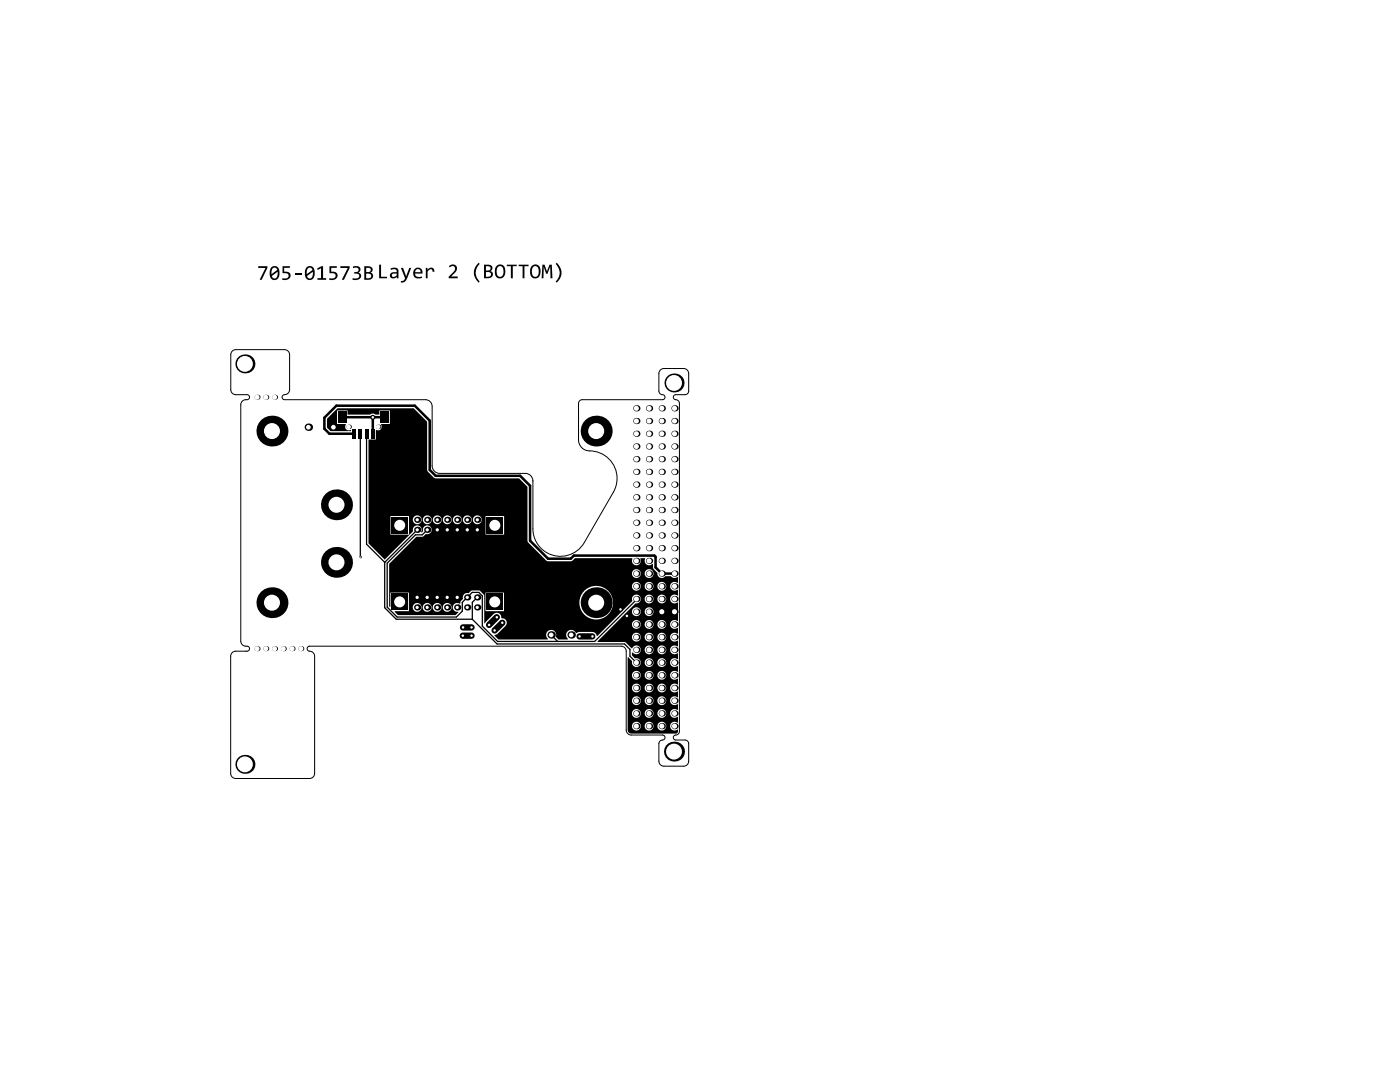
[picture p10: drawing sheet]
<svg xmlns="http://www.w3.org/2000/svg" width="279mm" height="216mm" viewBox="0 0 279 216" stroke-linecap="round" stroke-linejoin="round" font-family="sans-serif">
<path d="M106.3 96h.1M115.5 80.5v7.3a2.2 2.2 0 0 0 2.2 2.2 5.5 5.5 0 0 1 4.7 8.2l-5.8 10.1a5.5 5.5 0 0 1-6.2 2.5 5.5 5.5 0 0 1-4-5.3v-9.5M115.5 80.5a.73 .73 0 0 1 .7-.7h16a.5 .5 0 0 0 .5-.5 .5 .5 0 0 0-.5-.5 .73 .73 0 0 1-.7-.8v-3.5a1 1 0 0 1 1-1h3.9a1 1 0 0 1 1 1v3.5a.73 .73 0 0 1-.7 .8h-1.8a.5 .5 0 0 0-.5 .5 .5 .5 0 0 0 .5 .5 .73 .73 0 0 1 .7 .7v65.4a.86 .86 0 0 1-1 .8 .5 .5 0 0 0-.2 .6 .5 .5 0 0 0 .5 .4h1.8a.73 .73 0 0 1 .7 .7v3.5a1 1 0 0 1-1 1h-3.9a1 1 0 0 1-1-1v-3.5a.86 .86 0 0 1 1-.8 .5 .5 0 0 0 .2-.6 .5 .5 0 0 0-.5-.3h-6.2a1 1 0 0 1-1-1v-15.8a1 1 0 0 0-1-1h-62.2a.5 .5 0 0 0-.5 .5 .5 .5 0 0 0 .5 .5 1 1 0 0 1 1 1v23.4a1 1 0 0 1-1 1h-14.8a1 1 0 0 1-1-1v-23.4a1 1 0 0 1 1-1h2.3a.52 .52 0 0 0 .5-.6 .52 .52 0 0 0-.7-.4 1 1 0 0 1-1-1v-47.1a1.26 1.26 0 0 1 1.5-1.1 .5 .5 0 0 0 .2-.6 .5 .5 0 0 0-.5-.3h-2.2a1 1 0 0 1-1-1v-7a1 1 0 0 1 1-1h9.7a1 1 0 0 1 1 1v7a1 1 0 0 1-1 1 .5 .5 0 0 0-.5 .5 .5 .5 0 0 0 .5 .5h28.1a1.33 1.33 0 0 1 1.3 1.3v11.8a1.51 1.51 0 0 0 1.6 1.6h17a1.5 1.5 0 0 1 1.5 1.5M115.5 80.5h.1" fill="none" stroke="#000" stroke-width=".2"/>
<g fill="#000">
<path d="M51.5 53.1h1.9v.4l-1.2 2.3h-.4l1.2-2.3h-1.5zM56.4 53.1h1.5v.3h-1.2v.8l1 .2 .2 .2 .1 .4-.1 .5-.6 .3h-1v-.3l.8 .1 .5-.4a.55 .55 0 0 0-.1-.5 .55 .55 0 0 0-.6-.2h-.5zM58.9 54.5h1.2v.4h-1.2zM63.3 53.6l.8-.5h.4v2.4h.6v.3h-1.7v-.3h.7v-2l-.7 .4zM65.7 53.1h1.5v.3h-1.1v.8h.6l.5 .3 .2 .3-.1 .5-.6 .5h-1v-.3l.6 .1 .6-.3a.53 .53 0 0 0 0-.6 .53 .53 0 0 0-.6-.2h-.6zM67.9 53.1h1.9v.4l-1.2 2.3h-.4l1.2-2.3h-1.5zM70.4 53.2l.9-.1 .5 .2 .1 .6-.4 .5 .4 .2 .2 .4-.2 .5-.3 .3h-1.2v-.3l.8 .1 .5-.3v-.4l-.2-.2-.8-.1v-.3h.6l.3-.3a.49 .49 0 0 0-.2-.5 .49 .49 0 0 0-.5-.1l-.5 .1z"/>
<path d="M54.1 53.4l.4-.3h.5l.5 .3 .3 .8-.2 1.1a.97 .97 0 0 1-1.2 .5 .97 .97 0 0 1-.6-1.2l.1-.7zM54.3 55.1l.3 .5 .5-.1 .2-.4 .1-.9zM54.5 53.5l-.3 .4v.8l1.1-.8-.3-.5z"/>
<path d="M61.1 53.4l.4-.3h.5l.6 .3 .2 .7-.1 1.2a.97 .97 0 0 1-1.3 .5 .97 .97 0 0 1-.6-1.2l.1-.6zM61.3 55.1l.3 .5 .5-.1 .3-.6v-.7zM61.5 53.5l-.2 .4-.1 .8 1.2-.8-.4-.5z"/>
<path d="M72.7 53.1h.8a.69 .69 0 0 1 .8 .4 .69 .69 0 0 1-.4 .9l.3 .1 .2 .4-.1 .7-.5 .2h-1.1zM73.1 53.4v.9h.5a.44 .44 0 0 0 .4-.3 .44 .44 0 0 0-.2-.5zM73.1 54.6v.9h.4a.49 .49 0 0 0 .6-.5 .49 .49 0 0 0-.7-.4z"/>
</g>
<g fill="#fff">
<circle cx="118.2" cy="127" r=".25"/>
<circle cx="97.6" cy="124.7" r=".25"/>
<circle cx="99.2" cy="123.2" r=".25"/>
<circle cx="94.1" cy="126.8" r=".25"/>
<circle cx="94.1" cy="125.2" r=".25"/>
<circle cx="92.4" cy="126.8" r=".25"/>
<circle cx="92.4" cy="125.2" r=".25"/>
<circle cx="123.8" cy="121.6" r=".25"/>
<circle cx="125.1" cy="122.9" r=".25"/>
<circle cx="115.7" cy="127" r=".25"/>
<circle cx="74.4" cy="83.3" r=".25"/>
<circle cx="72" cy="111.2" r=".15"/>
<circle cx="100.3" cy="124.3" r=".25"/>
<circle cx="98.7" cy="125.8" r=".25"/>
</g>
<g fill="#000">
<path d="M75.7 52.8h.3v2.4h1.2v.3h-1.5zM80 53.4h.4l.6 1.7 .7-1.7h.4l-1 2.4-.3 .4-.5 .2h-.3v-.3l.6-.1 .2-.5zM85 53.4h.3v.4l.2-.2a.69 .69 0 0 1 .9-.1 .69 .69 0 0 1 .3 .7h-.4a.46 .46 0 0 0-.4-.5 .46 .46 0 0 0-.5 .4l-.1 1.4h-.3zM89.6 53.1l.7-.3h.4l.3 .2 .2 .4-.1 .6-1.1 1.2h1.3v.3h-1.8v-.3l1-.9 .3-.6-.2-.6h-.5l-.3 .3zM95.3 52.6l.2-.2 .2 .3a2.35 2.35 0 0 0 0 3.5l-.2 .2a2.52 2.52 0 0 1-.2-3.8zM101.1 52.8h2v.3h-.8v2.4h-.3v-2.4h-.9zM103.5 52.8h2v.3h-.8v2.4h-.4v-2.4h-.8zM108.2 52.8h.5l.5 1.4 .5-1.4h.4l.2 2.7h-.4l-.1-2.3-.5 1.4h-.3l-.5-1.4v2.3h-.4zM110.9 52.7l.2-.2a2.5 2.5 0 0 1 0 3.9l-.2-.2 .4-.5 .3-.8a2.41 2.41 0 0 0-.7-2.2z"/>
<path d="M78 53.5l1.1-.1 .4 .5v1.6h-.3v-.3l-.5 .4-.6-.1-.3-.3 .1-.6 .5-.3h.8v-.2a.55 .55 0 0 0-.9-.3l-.3 .1zM78.3 54.7l-.1 .4 .2 .1h.4l.4-.3v-.3z"/>
<path d="M82.7 53.7l.5-.3h.5l.4 .3 .2 .5v.4h-1.5a.87 .87 0 0 0 1.3 .6h.1v.3l-.4 .1-.7-.1-.4-.2-.2-.4v-.6zM83 53.9l-.2 .4h1.1v-.4l-.3-.2h-.3z"/>
<path d="M96.6 52.8h.8a.67 .67 0 0 1 .8 .4 .67 .67 0 0 1-.4 .9l.6 .4v.4l-.2 .3-.5 .3h-1.1zM97 53.1v.9l.8-.2 .1-.4-.1-.2zM97 54.3v.9h.4a.49 .49 0 0 0 .6-.4 .49 .49 0 0 0-.6-.5z"/>
<path d="M99.1 53.1l.3-.3h.5l.5 .2 .3 .3 .2 .9-.1 .6-.3 .4-.3 .3h-.9l-.4-.5-.1-1.1zM99.4 53.3l-.3 .5 .1 1 .3 .4h.6l.4-.6-.1-1-.4-.5z"/>
<path d="M106.1 53.1l.5-.3h.6a1.55 1.55 0 0 1-.2 2.8 1.25 1.25 0 0 1-1.2-1.8zM106.5 53.2l-.3 .5v1l.2 .4 .5 .1 .5-.3 .1-1.2-.4-.5-.4-.1z"/>
<path d="M65.3 83.6l2-2.1h15.3l2.6 2.6v9.7l.2 .3 1.2 1.2 .3 .2h16.7l1.7 1.6v11l3.7 3.7 .4 .2h4.5l.8-.6h11.5a1.02 1.02 0 0 0 .8 1.4 .88 .88 0 0 0 .8-1.3v-.1h.9a1.02 1.02 0 0 0 .8 1.4l.8-.2 .1 .8 .8 1.1a.88 .88 0 0 0 .6 .8 .88 .88 0 0 0 1-.3h1.1l.7 .3 .7-.1v1.1l-.2-.1a.88 .88 0 0 0-1.4 .9 .88 .88 0 0 0 1.5 .6h.1v1.1h-.2a.88 .88 0 0 0-1.4 .8 .88 .88 0 0 0 1.5 .6l.1 .1v3.6l-.2-.1a.88 .88 0 0 0-1.4 .9 .88 .88 0 0 0 1.5 .6h.1v1.1h-.2a.88 .88 0 0 0-1.4 .8 .88 .88 0 0 0 1.5 .6l.1 .1v1h-.2a.88 .88 0 0 0-1.4 .8 .88 .88 0 0 0 1.5 .6l.1 .1v1.1l-.2-.1a.88 .88 0 0 0-1.4 .9 .88 .88 0 0 0 1.5 .6h.1v1.1h-.2a.88 .88 0 0 0-1.4 .8 .88 .88 0 0 0 1.5 .6l.1 .1v1.1l-.2-.1a.88 .88 0 0 0-1.4 .9 .88 .88 0 0 0 1.5 .6h.1v1.1h-.2a.88 .88 0 0 0-1.4 .8 .88 .88 0 0 0 1.5 .6l.1 .1v1h-.2a.88 .88 0 0 0-1.4 .8 .88 .88 0 0 0 1.5 .6l.1 .1v1.1l-.2-.1a.88 .88 0 0 0-1.4 .9 .88 .88 0 0 0 1.5 .6h.1v.5l-.4 .3h-8.9l-.6-.4-.1-14.8 .1-.1 .7 .9a.88 .88 0 0 0 .8 1.1 .88 .88 0 0 0 1-1 .88 .88 0 0 0-1.2-.7l-.6-.6v-.6h.2a.88 .88 0 0 0 1.4 .1 .88 .88 0 0 0-.2-1.4 .88 .88 0 0 0-1.3 .5h-.2l-1.4-1.3h-5.3l-.1-.1 7.6-7.6a.88 .88 0 0 0 1.1-.9 .88 .88 0 0 0-1.1-.8 .88 .88 0 0 0-.6 1.2l-7 7-.4-.5-.4-.3h-2.7l-.8 .2a1 1 0 0 0-1.5-.4 1 1 0 0 0 0 1.6l-.1 .1h-1.8l-.6-.5 .1-.1a1.01 1.01 0 0 0-1.3-1.3 1.01 1.01 0 0 0-.3 1.8l-.1 .1h-9.8l-.8-.8 .6-.4 1.6-1.5a.89 .89 0 0 0 .2-1 .89 .89 0 0 0-1-.5l-.1-.2a.9 .9 0 0 0-.5-.9 .9 .9 0 0 0-1 .2l-1.7 1.9h-.2v-5.6l-1-1h-1.5l-.6 .6a.88 .88 0 0 0-.9 .2 .88 .88 0 0 0-.2 .9l-.5 .5v.4h-.2a.88 .88 0 0 0-1.3 .7 .88 .88 0 0 0 1 1l.1 .1-.6 .5h-11.5l-.7-.6 .1-.1h2.8v-3.8h-3.7v2.9l-.2-.1v-8.5l5.4-5.4h1.3l.6-.5a.88 .88 0 0 0 1.2-.8 .88 .88 0 0 0-1-1 .88 .88 0 0 0-.8 1.2l-.3 .3a1.15 1.15 0 0 0-.6-1.4 .88 .88 0 0 0-1.1 1.1l-.7 .7-.1-.1v-3.6h-3.7v3.7h3.7l.1 .1-4.9 4.9-3.3-3.3v-20.7h1.5v-1.9a.77 .77 0 0 0 1-.1 .77 .77 0 0 0 0-1l.1-.1h1.7v-2.7h-2.1v.8h-.8l-.5-.2-.5 .2h-4.5v-.8h-2.1v2.7h1.7v.1a.77 .77 0 0 0 .1 1 .77 .77 0 0 0 1 .1v.2h-4.1l-.7-.7zM94.4 103.7a.89 .89 0 0 0 1.7 0 .89 .89 0 0 0-1.7 0zM92.4 103.7a.89 .89 0 0 0 1.7 0 .89 .89 0 0 0-1.7 0zM90.4 103.7a.89 .89 0 0 0 1.7 0 .89 .89 0 0 0-1.7 0zM88.4 103.7a.89 .89 0 0 0 1.7 0 .89 .89 0 0 0-1.7 0zM86.4 103.7a.9 .9 0 0 0 1.8 0 .9 .9 0 0 0-1.8 0zM84.4 103.7a.9 .9 0 0 0 1.8 0 .9 .9 0 0 0-1.8 0zM82.4 103.7a.9 .9 0 0 0 1.8 0 .9 .9 0 0 0-1.8 0zM96.9 103v3.7h3.7v-3.7zM128.7 114.5a.89 .89 0 0 0 1.7 0 .89 .89 0 0 0-1.7 0zM126.1 114.5a.9 .9 0 0 0 1.8 0 .9 .9 0 0 0-1.8 0zM131.2 117a.9 .9 0 0 0 1.8 0 .9 .9 0 0 0-1.8 0zM128.7 117a.89 .89 0 0 0 1.7 0 .89 .89 0 0 0-1.7 0zM126.1 117a.9 .9 0 0 0 1.8 0 .9 .9 0 0 0-1.8 0zM131.2 119.5a.9 .9 0 0 0 1.8 0 .9 .9 0 0 0-1.8 0zM128.7 119.5a.89 .89 0 0 0 1.7 0 .89 .89 0 0 0-1.7 0zM96.9 118.2v3.8h3.7v-3.8zM88.4 121.2a.89 .89 0 0 0 1.7 0 .89 .89 0 0 0-1.7 0zM86.4 121.2a.89 .89 0 0 0 1.7 0 .89 .89 0 0 0-1.7 0zM84.4 121.2a.89 .89 0 0 0 1.7 0 .89 .89 0 0 0-1.7 0zM82.4 121.2a.89 .89 0 0 0 1.7 0 .89 .89 0 0 0-1.7 0zM128.7 122.1a.89 .89 0 0 0 1.7 0 .89 .89 0 0 0-1.7 0zM126.1 122.1a.9 .9 0 0 0 1.8 0 .9 .9 0 0 0-1.8 0zM115.6 120.3a3.4 3.4 0 0 0 6.7 0 3.4 3.4 0 0 0-6.7 0zM131.2 124.6a.9 .9 0 0 0 1.8 0 .9 .9 0 0 0-1.8 0zM128.7 124.6a.89 .89 0 0 0 1.7 0 .89 .89 0 0 0-1.7 0zM126.1 124.6a.9 .9 0 0 0 1.8 0 .9 .9 0 0 0-1.8 0zM131.2 127.1a.9 .9 0 0 0 1.8 0 .9 .9 0 0 0-1.8 0zM128.7 127.1a.89 .89 0 0 0 1.7 0 .89 .89 0 0 0-1.7 0zM126.1 127.1a.9 .9 0 0 0 1.8 0 .9 .9 0 0 0-1.8 0zM131.2 129.7a.9 .9 0 0 0 1.8 0 .9 .9 0 0 0-1.8 0zM128.7 129.7a.89 .89 0 0 0 1.7 0 .89 .89 0 0 0-1.7 0zM131.2 132.2a.9 .9 0 0 0 1.8 0 .9 .9 0 0 0-1.8 0zM128.7 132.2a.89 .89 0 0 0 1.7 0 .89 .89 0 0 0-1.7 0zM131.2 134.7a.9 .9 0 0 0 1.8 0 .9 .9 0 0 0-1.8 0zM128.7 134.7a.89 .89 0 0 0 1.7 0 .89 .89 0 0 0-1.7 0zM126.1 134.7a.9 .9 0 0 0 1.8 0 .9 .9 0 0 0-1.8 0zM131.2 137.3a.9 .9 0 0 0 1.8 0 .9 .9 0 0 0-1.8 0zM128.7 137.3a.89 .89 0 0 0 1.7 0 .89 .89 0 0 0-1.7 0zM126.1 137.3a.9 .9 0 0 0 1.8 0 .9 .9 0 0 0-1.8 0zM131.2 139.8a.9 .9 0 0 0 1.8 0 .9 .9 0 0 0-1.8 0zM128.7 139.8a.89 .89 0 0 0 1.7 0 .89 .89 0 0 0-1.7 0zM126.1 139.8a.9 .9 0 0 0 1.8 0 .9 .9 0 0 0-1.8 0zM131.2 142.4a.9 .9 0 0 0 1.8 0 .9 .9 0 0 0-1.8 0zM128.7 142.4a.89 .89 0 0 0 1.7 0 .89 .89 0 0 0-1.7 0zM126.1 142.4a.9 .9 0 0 0 1.8 0 .9 .9 0 0 0-1.8 0zM131.2 144.9a.9 .9 0 0 0 1.8 0 .9 .9 0 0 0-1.8 0zM128.7 144.9a.89 .89 0 0 0 1.7 0 .89 .89 0 0 0-1.7 0zM126.1 144.9a.9 .9 0 0 0 1.8 0 .9 .9 0 0 0-1.8 0z"/>
<circle cx="118.2" cy="127" r=".5"/>
</g>
<path d="M71.9 86.5v24.5l.1 .2M73.2 86.5v22.1l3.6 3.6M76.8 112.2v9.1l2.3 2.3h15.2M83.3 105.7l-6.5 6.5M85.3 105.7l-1 1h-1.4l-5.6 5.7v8.7l2 2h11.8l1.2-1.2v-1.7l1.9-2h1.4l.7 .7v6l3 3.1h19.4l8.3-8.3v-.2M95.2 119.2l-.9 1v3.4M94.3 123.6l4.9 4.9h25.4l1.1 1.1v1.3l1.3 1.3M109.7 126.4l1.6 1.6" fill="none" stroke="#000" stroke-width=".25"/>
<path d="M68.3 83.2h8.5M70.7 86.5h-5l-1-1v-2.2l2.4-2.3h15.7l3 2.9v9.9l1.1 1.1h16.9l2 2v11l3.6 3.6h4.5l.6-.6h16.1l.2 .2v2.1l1.3 1.3 2.5-.1M74.4 83.3v3.2" fill="none" stroke="#000" stroke-width=".51"/>
<path d="M92.4 126.8h1.7M92.4 125.2h1.7M99.1 123.2l-1.5 1.5M100.3 124.3l-1.6 1.5M115.7 127h2.5" fill="none" stroke="#000" stroke-width="1.3"/>
<circle cx="118.2" cy="127" r=".25" fill="#fff"/>
<circle cx="97.6" cy="124.7" r=".5" fill="#000"/>
<circle cx="97.6" cy="124.7" r=".25" fill="#fff"/>
<circle cx="99.2" cy="123.2" r=".5" fill="#000"/>
<circle cx="99.2" cy="123.2" r=".25" fill="#fff"/>
<circle cx="94.1" cy="126.8" r=".5" fill="#000"/>
<circle cx="94.1" cy="126.8" r=".25" fill="#fff"/>
<circle cx="94.1" cy="125.2" r=".5" fill="#000"/>
<circle cx="94.1" cy="125.2" r=".25" fill="#fff"/>
<circle cx="92.4" cy="126.8" r=".5" fill="#000"/>
<circle cx="92.4" cy="126.8" r=".25" fill="#fff"/>
<circle cx="92.4" cy="125.2" r=".5" fill="#000"/>
<circle cx="92.4" cy="125.2" r=".25" fill="#fff"/>
<circle cx="123.8" cy="121.6" r=".5" fill="#000"/>
<circle cx="123.8" cy="121.6" r=".25" fill="#fff"/>
<circle cx="125.1" cy="122.9" r=".5" fill="#000"/>
<circle cx="125.1" cy="122.9" r=".25" fill="#fff"/>
<circle cx="115.7" cy="127" r=".5" fill="#000"/>
<circle cx="115.7" cy="127" r=".25" fill="#fff"/>
<circle cx="74.4" cy="83.3" r=".5" fill="#000"/>
<circle cx="74.4" cy="83.3" r=".25" fill="#fff"/>
<circle cx="72" cy="111.2" r=".25" fill="#000"/>
<circle cx="72" cy="111.2" r=".15" fill="#fff"/>
<circle cx="100.3" cy="124.3" r=".5" fill="#000"/>
<circle cx="100.3" cy="124.3" r=".25" fill="#fff"/>
<circle cx="98.7" cy="125.8" r=".5" fill="#000"/>
<circle cx="98.7" cy="125.8" r=".25" fill="#fff"/>
<circle cx="54.8" cy="79.3" r=".5" fill="#000"/>
<circle cx="54.8" cy="79.3" r=".5" fill="#fff"/>
<circle cx="83.3" cy="105.7" r=".62" fill="#000"/>
<circle cx="83.3" cy="105.7" r=".32" fill="#fff"/>
<circle cx="83.3" cy="103.7" r=".62" fill="#000"/>
<circle cx="83.3" cy="103.7" r=".32" fill="#fff"/>
<circle cx="85.3" cy="105.7" r=".62" fill="#000"/>
<circle cx="85.3" cy="105.7" r=".32" fill="#fff"/>
<circle cx="85.3" cy="103.7" r=".62" fill="#000"/>
<circle cx="85.3" cy="103.7" r=".32" fill="#fff"/>
<circle cx="87.3" cy="105.7" r=".62" fill="#000"/>
<circle cx="87.3" cy="105.7" r=".32" fill="#fff"/>
<circle cx="87.3" cy="103.7" r=".62" fill="#000"/>
<circle cx="87.3" cy="103.7" r=".32" fill="#fff"/>
<circle cx="89.3" cy="105.7" r=".62" fill="#000"/>
<circle cx="89.3" cy="105.7" r=".32" fill="#fff"/>
<circle cx="89.3" cy="103.7" r=".62" fill="#000"/>
<circle cx="89.3" cy="103.7" r=".32" fill="#fff"/>
<circle cx="91.3" cy="105.7" r=".62" fill="#000"/>
<circle cx="91.3" cy="105.7" r=".32" fill="#fff"/>
<circle cx="91.3" cy="103.7" r=".62" fill="#000"/>
<circle cx="91.3" cy="103.7" r=".32" fill="#fff"/>
<circle cx="93.3" cy="105.7" r=".62" fill="#000"/>
<circle cx="93.3" cy="105.7" r=".32" fill="#fff"/>
<circle cx="93.3" cy="103.7" r=".62" fill="#000"/>
<circle cx="93.3" cy="103.7" r=".32" fill="#fff"/>
<circle cx="95.3" cy="105.7" r=".62" fill="#000"/>
<circle cx="95.3" cy="105.7" r=".32" fill="#fff"/>
<circle cx="95.3" cy="103.7" r=".62" fill="#000"/>
<circle cx="95.3" cy="103.7" r=".32" fill="#fff"/>
<circle cx="129.5" cy="142.4" r=".62" fill="#000"/>
<circle cx="129.5" cy="142.4" r=".51" fill="#fff"/>
<circle cx="129.5" cy="132.2" r=".62" fill="#000"/>
<circle cx="129.5" cy="132.2" r=".51" fill="#fff"/>
<circle cx="129.5" cy="122.1" r=".62" fill="#000"/>
<circle cx="129.5" cy="122.1" r=".51" fill="#fff"/>
<circle cx="129.5" cy="111.9" r=".62" fill="#000"/>
<circle cx="129.5" cy="111.9" r=".51" fill="#fff"/>
<circle cx="129.5" cy="101.8" r=".62" fill="#000"/>
<circle cx="129.5" cy="101.8" r=".51" fill="#fff"/>
<circle cx="129.5" cy="91.6" r=".62" fill="#000"/>
<circle cx="129.5" cy="91.6" r=".51" fill="#fff"/>
<circle cx="129.5" cy="81.5" r=".62" fill="#000"/>
<circle cx="129.5" cy="81.5" r=".51" fill="#fff"/>
<circle cx="54.8" cy="129.4" r=".5" fill="#000"/>
<circle cx="54.8" cy="129.4" r=".5" fill="#fff"/>
<circle cx="56.5" cy="129.4" r=".5" fill="#000"/>
<circle cx="56.5" cy="129.4" r=".5" fill="#fff"/>
<circle cx="58.3" cy="129.4" r=".5" fill="#000"/>
<circle cx="58.3" cy="129.4" r=".5" fill="#fff"/>
<circle cx="83.3" cy="121.2" r=".62" fill="#000"/>
<circle cx="83.3" cy="121.2" r=".32" fill="#fff"/>
<circle cx="83.3" cy="119.2" r=".62" fill="#000"/>
<circle cx="83.3" cy="119.2" r=".32" fill="#fff"/>
<circle cx="85.2" cy="121.2" r=".62" fill="#000"/>
<circle cx="85.2" cy="121.2" r=".32" fill="#fff"/>
<circle cx="85.2" cy="119.2" r=".62" fill="#000"/>
<circle cx="85.2" cy="119.2" r=".32" fill="#fff"/>
<circle cx="87.2" cy="121.2" r=".62" fill="#000"/>
<circle cx="87.2" cy="121.2" r=".32" fill="#fff"/>
<circle cx="87.2" cy="119.2" r=".62" fill="#000"/>
<circle cx="87.2" cy="119.2" r=".32" fill="#fff"/>
<circle cx="89.2" cy="121.2" r=".62" fill="#000"/>
<circle cx="89.2" cy="121.2" r=".32" fill="#fff"/>
<circle cx="89.2" cy="119.2" r=".62" fill="#000"/>
<circle cx="89.2" cy="119.2" r=".32" fill="#fff"/>
<circle cx="91.2" cy="121.2" r=".62" fill="#000"/>
<circle cx="91.2" cy="121.2" r=".32" fill="#fff"/>
<circle cx="91.2" cy="119.2" r=".62" fill="#000"/>
<circle cx="91.2" cy="119.2" r=".32" fill="#fff"/>
<circle cx="93.2" cy="121.2" r=".62" fill="#000"/>
<circle cx="93.2" cy="121.2" r=".32" fill="#fff"/>
<circle cx="93.2" cy="119.2" r=".62" fill="#000"/>
<circle cx="93.2" cy="119.2" r=".32" fill="#fff"/>
<circle cx="95.2" cy="121.2" r=".62" fill="#000"/>
<circle cx="95.2" cy="121.2" r=".32" fill="#fff"/>
<circle cx="95.2" cy="119.2" r=".62" fill="#000"/>
<circle cx="95.2" cy="119.2" r=".32" fill="#fff"/>
<circle cx="129.5" cy="137.3" r=".62" fill="#000"/>
<circle cx="129.5" cy="137.3" r=".51" fill="#fff"/>
<circle cx="129.5" cy="139.8" r=".62" fill="#000"/>
<circle cx="129.5" cy="139.8" r=".51" fill="#fff"/>
<circle cx="129.5" cy="129.7" r=".62" fill="#000"/>
<circle cx="129.5" cy="129.7" r=".51" fill="#fff"/>
<circle cx="129.5" cy="134.7" r=".62" fill="#000"/>
<circle cx="129.5" cy="134.7" r=".51" fill="#fff"/>
<circle cx="129.5" cy="124.6" r=".62" fill="#000"/>
<circle cx="129.5" cy="124.6" r=".51" fill="#fff"/>
<circle cx="129.5" cy="127.1" r=".62" fill="#000"/>
<circle cx="129.5" cy="127.1" r=".51" fill="#fff"/>
<circle cx="129.5" cy="114.5" r=".62" fill="#000"/>
<circle cx="129.5" cy="114.5" r=".51" fill="#fff"/>
<circle cx="129.5" cy="117" r=".62" fill="#000"/>
<circle cx="129.5" cy="117" r=".51" fill="#fff"/>
<circle cx="129.5" cy="109.4" r=".62" fill="#000"/>
<circle cx="129.5" cy="109.4" r=".51" fill="#fff"/>
<circle cx="129.5" cy="106.8" r=".62" fill="#000"/>
<circle cx="129.5" cy="106.8" r=".51" fill="#fff"/>
<circle cx="129.5" cy="96.7" r=".62" fill="#000"/>
<circle cx="129.5" cy="96.7" r=".51" fill="#fff"/>
<circle cx="129.5" cy="99.2" r=".62" fill="#000"/>
<circle cx="129.5" cy="99.2" r=".51" fill="#fff"/>
<circle cx="129.5" cy="89.1" r=".62" fill="#000"/>
<circle cx="129.5" cy="89.1" r=".51" fill="#fff"/>
<circle cx="129.5" cy="94.2" r=".62" fill="#000"/>
<circle cx="129.5" cy="94.2" r=".51" fill="#fff"/>
<circle cx="129.5" cy="86.6" r=".62" fill="#000"/>
<circle cx="129.5" cy="86.6" r=".51" fill="#fff"/>
<circle cx="129.5" cy="84" r=".62" fill="#000"/>
<circle cx="129.5" cy="84" r=".51" fill="#fff"/>
<circle cx="129.5" cy="119.5" r=".62" fill="#000"/>
<circle cx="129.5" cy="119.5" r=".51" fill="#fff"/>
<circle cx="129.5" cy="144.9" r=".62" fill="#000"/>
<circle cx="129.5" cy="144.9" r=".51" fill="#fff"/>
<circle cx="129.5" cy="104.3" r=".62" fill="#000"/>
<circle cx="129.5" cy="104.3" r=".51" fill="#fff"/>
<circle cx="51.3" cy="79.3" r=".5" fill="#000"/>
<circle cx="51.3" cy="79.3" r=".5" fill="#fff"/>
<circle cx="53" cy="79.3" r=".5" fill="#000"/>
<circle cx="53" cy="79.3" r=".5" fill="#fff"/>
<circle cx="69.6" cy="85.2" r=".45" fill="#000"/>
<circle cx="69.6" cy="85.2" r=".45" fill="#fff"/>
<circle cx="75.5" cy="85.2" r=".45" fill="#000"/>
<circle cx="75.5" cy="85.2" r=".45" fill="#fff"/>
<circle cx="127" cy="142.4" r=".62" fill="#000"/>
<circle cx="127" cy="142.4" r=".51" fill="#fff"/>
<circle cx="127" cy="132.2" r=".62" fill="#000"/>
<circle cx="127" cy="132.2" r=".51" fill="#fff"/>
<circle cx="127" cy="122.1" r=".62" fill="#000"/>
<circle cx="127" cy="122.1" r=".51" fill="#fff"/>
<circle cx="127" cy="111.9" r=".62" fill="#000"/>
<circle cx="127" cy="111.9" r=".51" fill="#fff"/>
<circle cx="127" cy="101.8" r=".62" fill="#000"/>
<circle cx="127" cy="101.8" r=".51" fill="#fff"/>
<circle cx="127" cy="91.6" r=".62" fill="#000"/>
<circle cx="127" cy="91.6" r=".51" fill="#fff"/>
<circle cx="127" cy="81.5" r=".62" fill="#000"/>
<circle cx="127" cy="81.5" r=".51" fill="#fff"/>
<circle cx="132.1" cy="142.4" r=".62" fill="#000"/>
<circle cx="132.1" cy="142.4" r=".51" fill="#fff"/>
<circle cx="134.6" cy="142.4" r=".62" fill="#000"/>
<circle cx="134.6" cy="142.4" r=".51" fill="#fff"/>
<circle cx="134.6" cy="132.2" r=".62" fill="#000"/>
<circle cx="134.6" cy="132.2" r=".51" fill="#fff"/>
<circle cx="132.1" cy="132.2" r=".62" fill="#000"/>
<circle cx="132.1" cy="132.2" r=".51" fill="#fff"/>
<circle cx="134.6" cy="122.1" r=".62" fill="#000"/>
<circle cx="134.6" cy="122.1" r=".51" fill="#fff"/>
<circle cx="132.1" cy="122.1" r=".62" fill="#000"/>
<circle cx="132.1" cy="122.1" r=".51" fill="#fff"/>
<circle cx="132.1" cy="111.9" r=".62" fill="#000"/>
<circle cx="132.1" cy="111.9" r=".51" fill="#fff"/>
<circle cx="134.6" cy="111.9" r=".62" fill="#000"/>
<circle cx="134.6" cy="111.9" r=".51" fill="#fff"/>
<circle cx="132.1" cy="101.8" r=".62" fill="#000"/>
<circle cx="132.1" cy="101.8" r=".51" fill="#fff"/>
<circle cx="134.6" cy="101.8" r=".62" fill="#000"/>
<circle cx="134.6" cy="101.8" r=".51" fill="#fff"/>
<circle cx="132.1" cy="91.6" r=".62" fill="#000"/>
<circle cx="132.1" cy="91.6" r=".51" fill="#fff"/>
<circle cx="134.6" cy="91.6" r=".62" fill="#000"/>
<circle cx="134.6" cy="91.6" r=".51" fill="#fff"/>
<circle cx="134.6" cy="81.5" r=".62" fill="#000"/>
<circle cx="134.6" cy="81.5" r=".51" fill="#fff"/>
<circle cx="132.1" cy="81.5" r=".62" fill="#000"/>
<circle cx="132.1" cy="81.5" r=".51" fill="#fff"/>
<circle cx="53" cy="129.4" r=".5" fill="#000"/>
<circle cx="53" cy="129.4" r=".5" fill="#fff"/>
<circle cx="51.3" cy="129.4" r=".5" fill="#000"/>
<circle cx="51.3" cy="129.4" r=".5" fill="#fff"/>
<circle cx="60" cy="129.4" r=".5" fill="#000"/>
<circle cx="60" cy="129.4" r=".5" fill="#fff"/>
<circle cx="61.5" cy="85.2" r=".75" fill="#000"/>
<circle cx="61.5" cy="85.2" r=".47" fill="#fff"/>
<circle cx="66.5" cy="85.2" r=".75" fill="#000"/>
<circle cx="66.5" cy="85.2" r=".47" fill="#fff"/>
<circle cx="110" cy="126.7" r=".75" fill="#000"/>
<circle cx="110" cy="126.7" r=".47" fill="#fff"/>
<circle cx="127" cy="137.3" r=".62" fill="#000"/>
<circle cx="127" cy="137.3" r=".51" fill="#fff"/>
<circle cx="127" cy="139.8" r=".62" fill="#000"/>
<circle cx="127" cy="139.8" r=".51" fill="#fff"/>
<circle cx="127" cy="134.7" r=".62" fill="#000"/>
<circle cx="127" cy="134.7" r=".51" fill="#fff"/>
<circle cx="127" cy="129.7" r=".62" fill="#000"/>
<circle cx="127" cy="129.7" r=".51" fill="#fff"/>
<circle cx="127" cy="127.1" r=".62" fill="#000"/>
<circle cx="127" cy="127.1" r=".51" fill="#fff"/>
<circle cx="127" cy="124.6" r=".62" fill="#000"/>
<circle cx="127" cy="124.6" r=".51" fill="#fff"/>
<circle cx="127" cy="117" r=".62" fill="#000"/>
<circle cx="127" cy="117" r=".51" fill="#fff"/>
<circle cx="127" cy="114.5" r=".62" fill="#000"/>
<circle cx="127" cy="114.5" r=".51" fill="#fff"/>
<circle cx="127" cy="109.4" r=".62" fill="#000"/>
<circle cx="127" cy="109.4" r=".51" fill="#fff"/>
<circle cx="127" cy="106.8" r=".62" fill="#000"/>
<circle cx="127" cy="106.8" r=".51" fill="#fff"/>
<circle cx="127" cy="96.7" r=".62" fill="#000"/>
<circle cx="127" cy="96.7" r=".51" fill="#fff"/>
<circle cx="127" cy="99.2" r=".62" fill="#000"/>
<circle cx="127" cy="99.2" r=".51" fill="#fff"/>
<circle cx="127" cy="94.2" r=".62" fill="#000"/>
<circle cx="127" cy="94.2" r=".51" fill="#fff"/>
<circle cx="127" cy="89.1" r=".62" fill="#000"/>
<circle cx="127" cy="89.1" r=".51" fill="#fff"/>
<circle cx="127" cy="86.6" r=".62" fill="#000"/>
<circle cx="127" cy="86.6" r=".51" fill="#fff"/>
<circle cx="127" cy="84" r=".62" fill="#000"/>
<circle cx="127" cy="84" r=".51" fill="#fff"/>
<circle cx="134.5" cy="150" r="1.99" fill="#000"/>
<circle cx="134.5" cy="150" r="1.59" fill="#fff"/>
<circle cx="134.6" cy="137.3" r=".62" fill="#000"/>
<circle cx="134.6" cy="137.3" r=".51" fill="#fff"/>
<circle cx="132.1" cy="137.3" r=".62" fill="#000"/>
<circle cx="132.1" cy="137.3" r=".51" fill="#fff"/>
<circle cx="132.1" cy="139.8" r=".62" fill="#000"/>
<circle cx="132.1" cy="139.8" r=".51" fill="#fff"/>
<circle cx="134.6" cy="139.8" r=".62" fill="#000"/>
<circle cx="134.6" cy="139.8" r=".51" fill="#fff"/>
<circle cx="134.6" cy="129.7" r=".62" fill="#000"/>
<circle cx="134.6" cy="129.7" r=".51" fill="#fff"/>
<circle cx="134.6" cy="134.7" r=".62" fill="#000"/>
<circle cx="134.6" cy="134.7" r=".51" fill="#fff"/>
<circle cx="132.1" cy="134.7" r=".62" fill="#000"/>
<circle cx="132.1" cy="134.7" r=".51" fill="#fff"/>
<circle cx="132.1" cy="129.7" r=".62" fill="#000"/>
<circle cx="132.1" cy="129.7" r=".51" fill="#fff"/>
<circle cx="134.6" cy="124.6" r=".62" fill="#000"/>
<circle cx="134.6" cy="124.6" r=".51" fill="#fff"/>
<circle cx="134.6" cy="127.1" r=".62" fill="#000"/>
<circle cx="134.6" cy="127.1" r=".51" fill="#fff"/>
<circle cx="132.1" cy="127.1" r=".62" fill="#000"/>
<circle cx="132.1" cy="127.1" r=".51" fill="#fff"/>
<circle cx="132.1" cy="124.6" r=".62" fill="#000"/>
<circle cx="132.1" cy="124.6" r=".51" fill="#fff"/>
<circle cx="134.6" cy="114.5" r=".62" fill="#000"/>
<circle cx="134.6" cy="114.5" r=".51" fill="#fff"/>
<circle cx="134.6" cy="117" r=".62" fill="#000"/>
<circle cx="134.6" cy="117" r=".51" fill="#fff"/>
<circle cx="132.1" cy="117" r=".62" fill="#000"/>
<circle cx="132.1" cy="117" r=".51" fill="#fff"/>
<circle cx="132.1" cy="114.5" r=".62" fill="#000"/>
<circle cx="132.1" cy="114.5" r=".51" fill="#fff"/>
<circle cx="132.1" cy="109.4" r=".62" fill="#000"/>
<circle cx="132.1" cy="109.4" r=".51" fill="#fff"/>
<circle cx="132.1" cy="106.8" r=".62" fill="#000"/>
<circle cx="132.1" cy="106.8" r=".51" fill="#fff"/>
<circle cx="134.6" cy="109.4" r=".62" fill="#000"/>
<circle cx="134.6" cy="109.4" r=".51" fill="#fff"/>
<circle cx="134.6" cy="106.8" r=".62" fill="#000"/>
<circle cx="134.6" cy="106.8" r=".51" fill="#fff"/>
<circle cx="132.1" cy="96.7" r=".62" fill="#000"/>
<circle cx="132.1" cy="96.7" r=".51" fill="#fff"/>
<circle cx="132.1" cy="99.2" r=".62" fill="#000"/>
<circle cx="132.1" cy="99.2" r=".51" fill="#fff"/>
<circle cx="134.6" cy="96.7" r=".62" fill="#000"/>
<circle cx="134.6" cy="96.7" r=".51" fill="#fff"/>
<circle cx="134.6" cy="99.2" r=".62" fill="#000"/>
<circle cx="134.6" cy="99.2" r=".51" fill="#fff"/>
<circle cx="132.1" cy="94.2" r=".62" fill="#000"/>
<circle cx="132.1" cy="94.2" r=".51" fill="#fff"/>
<circle cx="134.6" cy="89.1" r=".62" fill="#000"/>
<circle cx="134.6" cy="89.1" r=".51" fill="#fff"/>
<circle cx="134.6" cy="94.2" r=".62" fill="#000"/>
<circle cx="134.6" cy="94.2" r=".51" fill="#fff"/>
<circle cx="132.1" cy="89.1" r=".62" fill="#000"/>
<circle cx="132.1" cy="89.1" r=".51" fill="#fff"/>
<circle cx="134.6" cy="86.6" r=".62" fill="#000"/>
<circle cx="134.6" cy="86.6" r=".51" fill="#fff"/>
<circle cx="132.1" cy="86.6" r=".62" fill="#000"/>
<circle cx="132.1" cy="86.6" r=".51" fill="#fff"/>
<circle cx="134.6" cy="84" r=".62" fill="#000"/>
<circle cx="134.6" cy="84" r=".51" fill="#fff"/>
<circle cx="132.1" cy="84" r=".62" fill="#000"/>
<circle cx="132.1" cy="84" r=".51" fill="#fff"/>
<circle cx="134.5" cy="76.4" r="1.9" fill="#000"/>
<circle cx="134.5" cy="76.4" r="1.59" fill="#fff"/>
<circle cx="127" cy="119.5" r=".62" fill="#000"/>
<circle cx="127" cy="119.5" r=".51" fill="#fff"/>
<circle cx="127" cy="144.9" r=".62" fill="#000"/>
<circle cx="127" cy="144.9" r=".51" fill="#fff"/>
<circle cx="127" cy="104.3" r=".62" fill="#000"/>
<circle cx="127" cy="104.3" r=".51" fill="#fff"/>
<circle cx="134.6" cy="119.5" r=".62" fill="#000"/>
<circle cx="134.6" cy="119.5" r=".51" fill="#fff"/>
<circle cx="132.1" cy="119.5" r=".62" fill="#000"/>
<circle cx="132.1" cy="119.5" r=".51" fill="#fff"/>
<circle cx="132.1" cy="144.9" r=".62" fill="#000"/>
<circle cx="132.1" cy="144.9" r=".51" fill="#fff"/>
<circle cx="134.6" cy="144.9" r=".62" fill="#000"/>
<circle cx="134.6" cy="144.9" r=".51" fill="#fff"/>
<circle cx="132.1" cy="104.3" r=".62" fill="#000"/>
<circle cx="132.1" cy="104.3" r=".51" fill="#fff"/>
<circle cx="134.6" cy="104.3" r=".62" fill="#000"/>
<circle cx="134.6" cy="104.3" r=".51" fill="#fff"/>
<circle cx="67.2" cy="100.7" r="3.1" fill="#000"/>
<circle cx="67.2" cy="100.7" r="1.6" fill="#fff"/>
<circle cx="114" cy="126.7" r=".75" fill="#000"/>
<circle cx="114" cy="126.7" r=".47" fill="#fff"/>
<circle cx="48.9" cy="152.5" r="1.9" fill="#000"/>
<circle cx="48.9" cy="152.5" r="1.59" fill="#fff"/>
<circle cx="54.3" cy="120.3" r="3.1" fill="#000"/>
<circle cx="54.3" cy="120.3" r="1.6" fill="#fff"/>
<circle cx="48.9" cy="72.6" r="1.9" fill="#000"/>
<circle cx="48.9" cy="72.6" r="1.59" fill="#fff"/>
<path d="M78.2 118.5h3.2v3.2h-3.2z" fill-rule="evenodd" fill="#000"/>
<circle cx="79.8" cy="120.1" r="1.1" fill="#fff"/>
<path d="M78.2 103.2h3.2v3.2h-3.2z" fill-rule="evenodd" fill="#000"/>
<circle cx="79.8" cy="104.8" r="1.1" fill="#fff"/>
<circle cx="67.2" cy="112.2" r="3.1" fill="#000"/>
<circle cx="67.2" cy="112.2" r="1.6" fill="#fff"/>
<path d="M97.1 118.5h3.2v3.2h-3.2z" fill-rule="evenodd" fill="#000"/>
<circle cx="98.7" cy="120.1" r="1.1" fill="#fff"/>
<circle cx="119" cy="120.3" r="3.1" fill="#000"/>
<circle cx="119" cy="120.3" r="1.6" fill="#fff"/>
<path d="M97.2 103.2h3.2v3.2h-3.2z" fill-rule="evenodd" fill="#000"/>
<circle cx="98.8" cy="104.8" r="1.1" fill="#fff"/>
<circle cx="54.3" cy="86" r="3.1" fill="#000"/>
<circle cx="54.3" cy="86" r="1.6" fill="#fff"/>
<circle cx="119" cy="86" r="3.1" fill="#000"/>
<circle cx="119" cy="86" r="1.6" fill="#fff"/>
<g fill="#000">
<path d="M67.5 82.2h1.6v2.1h-1.6z" fill-rule="evenodd"/>
<path d="M70.3 85.6h.7v1.8h-.7z" fill-rule="evenodd"/>
<path d="M71.6 85.6h.7v1.8h-.7z" fill-rule="evenodd"/>
<path d="M72.8 85.6h.7v1.8h-.7z" fill-rule="evenodd"/>
<path d="M74.1 85.6h.7v1.8h-.7z" fill-rule="evenodd"/>
<path d="M76 82.2h1.5v2.1h-1.5z" fill-rule="evenodd"/>
</g>
</svg>
